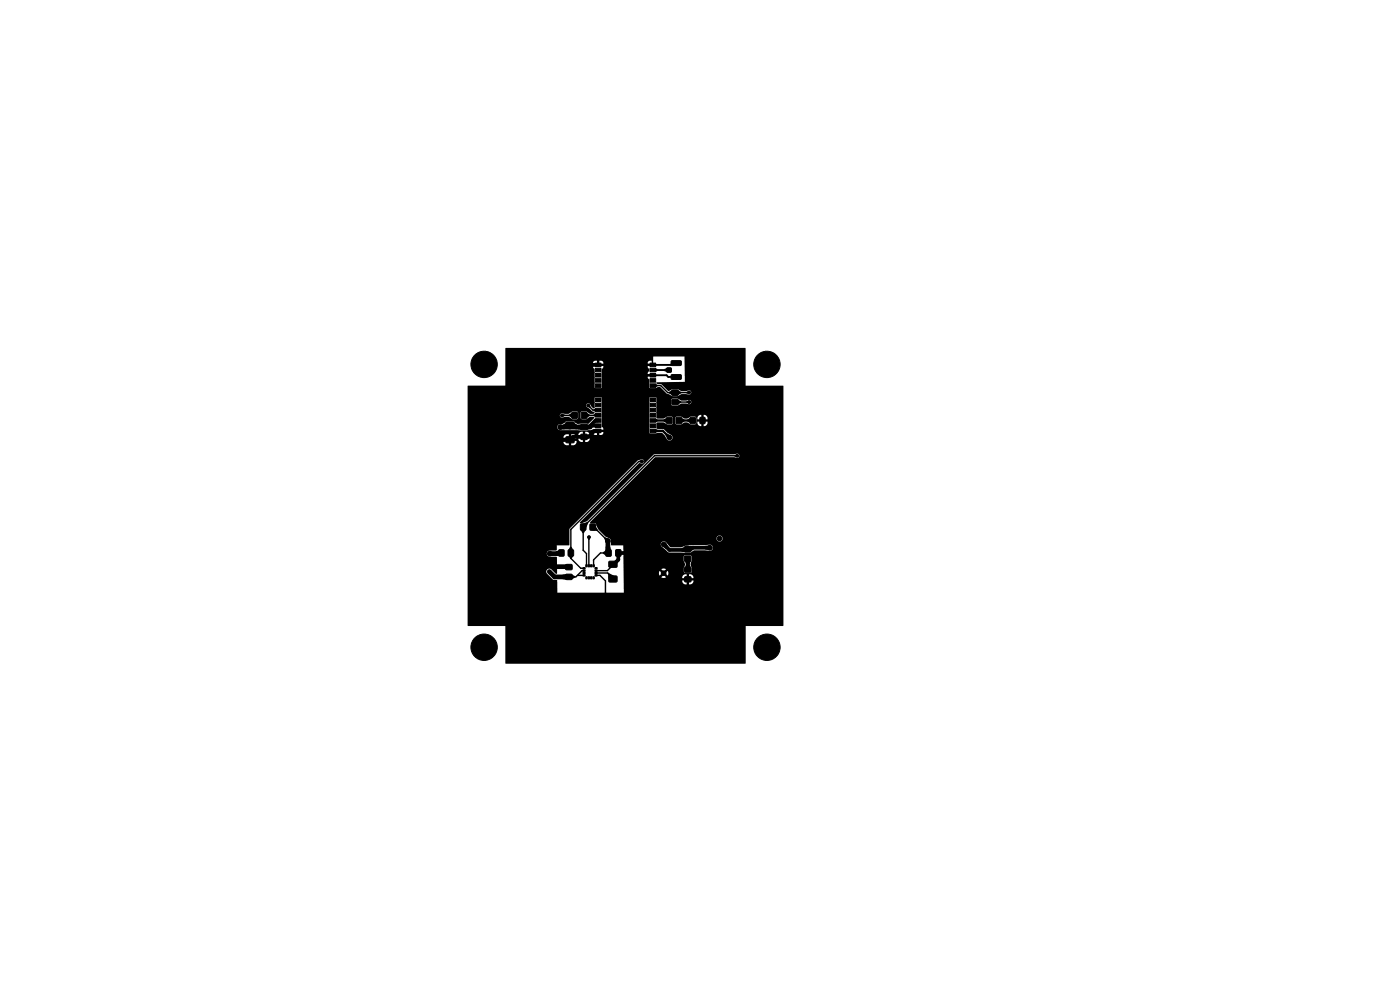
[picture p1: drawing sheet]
<svg xmlns="http://www.w3.org/2000/svg" width="297mm" height="210mm" viewBox="0 0 297 210" stroke-linecap="round" stroke-linejoin="round" font-family="sans-serif">
<g fill="#000" stroke="#000" stroke-width=".21">
<path d="M126.3 77h1.2v.8h-1.2zM126.3 78.1h1.2v.8h-1.2zM126.3 79.2h1.2v.8h-1.2zM137.9 79.2h1.2v.8h-1.2zM137.9 78.1h1.2v.8h-1.2zM137.9 77h1.2v.8h-1.2zM141.5 78.1h.9v.8h-.9zM142.4 76.6l2-.1 .2 .3-.1 .6-.2 .2-1.8-.1-.1-.2zM142.4 79.5h2l.2 .2-.1 .6-.2 .2h-1.8l-.1-.2zM121.4 87.5h1v1.2h-1zM120.1 89.6h1.6v1.1h-1.6zM120.1 92.7h1.6v1.2h-1.6z"/>
<path d="M123.4 87.5h1v1.2h-1zM123.3 90.1h1.3v1h-1.3zM123.3 92.2h1.3v1h-1.3zM126.3 80.3h1.2v.8h-1.2zM126.3 81.4h1.2v.8h-1.2zM126.3 84.4h1.2v.8h-1.2zM126.3 85.5h1.2v.8h-1.2zM126.3 86.6h1.2v.8h-1.2zM126.3 87.7h1.2v.8h-1.2zM126.3 88.8h1.2v.8h-1.2zM126.3 89.9h1.2v.8h-1.2zM126.3 91h1.2v.8h-1.2z"/>
<path d="M137.9 91h1.2v.8h-1.2zM137.9 89.9h1.2v.8h-1.2zM137.9 88.8h1.2v.8h-1.2zM137.9 87.7h1.2v.8h-1.2zM137.9 86.6h1.2v.8h-1.2zM137.9 85.5h1.2v.8h-1.2zM137.9 84.4h1.2v.8h-1.2zM137.9 81.4h1.2v.8h-1.2zM137.9 80.3h1.2v.8h-1.2zM141.5 88.6h1v1.2h-1zM142.6 84.8h1.2v1h-1.2zM142.6 82.8h1.2v1h-1.2z"/>
<path d="M143.5 88.6h1v1.2h-1zM146.5 88.6h1v1.2h-1zM148.5 88.6h1v1.2h-1zM118.6 116.7h1v1.2h-1zM120.6 116.7h1v1.2h-1zM123.2 111.2h1v1.2h-1zM125.2 111.2h1v1.2h-1zM128.6 116.6h1v1.4h-1zM130.7 116.6h1v1.4h-1zM145.3 118h1.2v1h-1.2zM145.3 116h1.2v1h-1.2zM120 121.9h1.3v1h-1.3z"/>
<path d="M120 119.8h1.3v1h-1.3zM123.7 120.4h.4v.3h-.4zM123.7 120.9h.4v.3h-.4zM123.7 121.4h.4v.3h-.4zM123.7 121.9h.4v.3h-.4zM124.3 122.3h.3v.5h-.3zM124.3 119.8h.3v.5h-.3zM124.8 122.3h.3v.5h-.3zM124.8 119.8h.3v.5h-.3zM125.3 122.3h.3v.5h-.3zM125.3 119.8h.3v.5h-.3zM125.8 122.3h.3v.5h-.3z"/>
<path d="M125.8 119.8h.3v.5h-.3zM126.2 121.9h.5v.3h-.5zM126.2 121.4h.5v.3h-.5zM126.2 120.9h.5v.3h-.5zM126.2 120.4h.5v.3h-.5zM129.2 122.2h1.7v1.2h-1.7zM129.2 119.1h1.7v1.2h-1.7zM145.3 122.4h1.2v1h-1.2zM145.3 120.3h1.2v1h-1.2z"/>
<circle cx="102.7" cy="77.3" r="2.8"/>
<circle cx="108.7" cy="75.1" r=".3"/>
<circle cx="110.6" cy="77.4" r=".3"/>
<circle cx="112.9" cy="75.1" r=".3"/>
<circle cx="115.6" cy="77.4" r=".3"/>
<circle cx="117.6" cy="75.1" r=".3"/>
<circle cx="120.6" cy="77.4" r=".3"/>
<circle cx="123.4" cy="74.8" r=".3"/>
<circle cx="124.9" cy="77.4" r=".5"/>
<circle cx="127.5" cy="74.9" r=".3"/>
<circle cx="132.3" cy="74.8" r=".3"/>
<circle cx="136.2" cy="74.8" r=".3"/>
<circle cx="137" cy="79.6" r=".3"/>
<circle cx="137" cy="77.4" r=".3"/>
<circle cx="139.7" cy="74.9" r=".3"/>
<circle cx="143" cy="74.9" r=".3"/>
<circle cx="143.5" cy="77" r=".3"/>
<circle cx="146.1" cy="75" r=".3"/>
<circle cx="146.1" cy="79.9" r=".3"/>
<circle cx="146.1" cy="77" r=".3"/>
<circle cx="150.2" cy="76.7" r=".3"/>
<circle cx="153.5" cy="76.7" r=".3"/>
<circle cx="155.9" cy="76.6" r=".3"/>
<circle cx="156.3" cy="79.9" r=".3"/>
<circle cx="162.7" cy="77.3" r="2.8"/>
<circle cx="103.3" cy="83.7" r=".3"/>
<circle cx="103.4" cy="88.9" r=".3"/>
<circle cx="103.5" cy="93.8" r=".3"/>
<circle cx="103.5" cy="98.8" r=".3"/>
<circle cx="108.3" cy="83.7" r=".3"/>
<circle cx="108.4" cy="88.9" r=".3"/>
<circle cx="108.5" cy="98.8" r=".3"/>
<circle cx="108.5" cy="93.8" r=".3"/>
<circle cx="113.3" cy="83.7" r=".3"/>
<circle cx="113.4" cy="88.9" r=".3"/>
<circle cx="113.5" cy="93.8" r=".3"/>
<circle cx="113.5" cy="98.8" r=".3"/>
<circle cx="114" cy="80.5" r=".3"/>
<circle cx="117.5" cy="86" r=".3"/>
<circle cx="118.5" cy="98.8" r=".3"/>
<circle cx="118.9" cy="93.3" r=".5"/>
<circle cx="118.9" cy="90.6" r=".5"/>
<circle cx="119.2" cy="88.1" r=".3"/>
<circle cx="119.6" cy="82.7" r=".3"/>
<circle cx="123.5" cy="98.8" r=".3"/>
<circle cx="124.2" cy="81" r=".3"/>
<circle cx="124.8" cy="86" r=".3"/>
<circle cx="128.5" cy="93.8" r=".3"/>
<circle cx="128.5" cy="98.8" r=".3"/>
<circle cx="133.5" cy="93.8" r=".3"/>
<circle cx="136.2" cy="97.9" r=".3"/>
<circle cx="138.5" cy="98.8" r=".3"/>
<circle cx="138.5" cy="93.8" r=".3"/>
<circle cx="142" cy="92.8" r=".5"/>
<circle cx="143.5" cy="81.7" r=".3"/>
<circle cx="143.5" cy="98.8" r=".3"/>
<circle cx="143.5" cy="93.8" r=".3"/>
<circle cx="143.5" cy="80" r=".3"/>
<circle cx="146.1" cy="81.7" r=".3"/>
<circle cx="146.2" cy="83.3" r=".3"/>
<circle cx="146.2" cy="85.3" r=".3"/>
<circle cx="147.9" cy="94.3" r=".3"/>
<circle cx="148.5" cy="98.8" r=".3"/>
<circle cx="150.1" cy="80.1" r=".3"/>
<circle cx="153.4" cy="80.2" r=".3"/>
<circle cx="156.4" cy="96.7" r=".3"/>
<circle cx="157.8" cy="99.2" r=".3"/>
<circle cx="157.9" cy="95.4" r=".3"/>
<circle cx="158.7" cy="83.4" r=".3"/>
<circle cx="159.5" cy="87.3" r=".3"/>
<circle cx="163.7" cy="83.4" r=".3"/>
<circle cx="164.5" cy="87.3" r=".3"/>
<circle cx="103.5" cy="118.8" r=".3"/>
<circle cx="103.5" cy="103.8" r=".3"/>
<circle cx="103.5" cy="113.8" r=".3"/>
<circle cx="103.5" cy="108.8" r=".3"/>
<circle cx="108.5" cy="118.8" r=".3"/>
<circle cx="108.5" cy="103.8" r=".3"/>
<circle cx="108.5" cy="113.8" r=".3"/>
<circle cx="108.5" cy="108.8" r=".3"/>
<circle cx="113.5" cy="103.8" r=".3"/>
<circle cx="113.5" cy="108.8" r=".3"/>
<circle cx="113.5" cy="113.8" r=".3"/>
<circle cx="113.5" cy="118.8" r=".3"/>
<circle cx="116.6" cy="117.4" r=".5"/>
<circle cx="118.5" cy="103.8" r=".3"/>
<circle cx="118.5" cy="108.8" r=".3"/>
<circle cx="118.5" cy="113.8" r=".3"/>
<circle cx="123.5" cy="103.8" r=".3"/>
<circle cx="124.9" cy="113.9" r=".3"/>
<circle cx="127.4" cy="102.4" r=".3"/>
<circle cx="129" cy="114.8" r=".5"/>
<circle cx="133.3" cy="117.3" r=".5"/>
<circle cx="133.5" cy="108.8" r=".3"/>
<circle cx="133.5" cy="103.8" r=".3"/>
<circle cx="134.2" cy="113.4" r=".3"/>
<circle cx="138.5" cy="118.8" r=".3"/>
<circle cx="138.5" cy="103.8" r=".3"/>
<circle cx="138.5" cy="108.8" r=".3"/>
<circle cx="138.5" cy="113.8" r=".3"/>
<circle cx="140.8" cy="115.5" r=".5"/>
<circle cx="143.5" cy="108.8" r=".3"/>
<circle cx="143.5" cy="103.8" r=".3"/>
<circle cx="143.5" cy="113.8" r=".3"/>
<circle cx="143.5" cy="118.8" r=".3"/>
<circle cx="148.5" cy="103.8" r=".3"/>
<circle cx="148.5" cy="108.8" r=".3"/>
<circle cx="150.2" cy="118.4" r=".5"/>
<circle cx="150.6" cy="116.2" r=".5"/>
<circle cx="152.7" cy="114.2" r=".5"/>
<circle cx="153.7" cy="108.8" r=".3"/>
<circle cx="153.8" cy="103.8" r=".3"/>
<circle cx="158.5" cy="103.7" r=".3"/>
<circle cx="158.9" cy="108.8" r=".3"/>
<circle cx="163.4" cy="107" r=".3"/>
<circle cx="163.4" cy="110.7" r=".3"/>
<circle cx="102.7" cy="137.3" r="2.8"/>
<circle cx="103.5" cy="128.8" r=".3"/>
<circle cx="103.5" cy="123.8" r=".3"/>
<circle cx="108.5" cy="128.8" r=".3"/>
<circle cx="108.5" cy="133.8" r=".3"/>
<circle cx="108.5" cy="138.8" r=".3"/>
<circle cx="108.5" cy="123.8" r=".3"/>
<circle cx="113.5" cy="128.8" r=".3"/>
<circle cx="113.5" cy="133.8" r=".3"/>
<circle cx="113.5" cy="138.8" r=".3"/>
<circle cx="113.5" cy="123.8" r=".3"/>
<circle cx="116.5" cy="121.2" r=".3"/>
<circle cx="117.5" cy="120.2" r=".5"/>
<circle cx="118.5" cy="133.8" r=".3"/>
<circle cx="118.5" cy="128.8" r=".3"/>
<circle cx="118.5" cy="138.8" r=".3"/>
<circle cx="123.5" cy="138.8" r=".3"/>
<circle cx="123.5" cy="128.8" r=".3"/>
<circle cx="123.5" cy="133.8" r=".3"/>
<circle cx="128.4" cy="126.7" r=".5"/>
<circle cx="128.5" cy="128.8" r=".3"/>
<circle cx="128.5" cy="133.8" r=".3"/>
<circle cx="128.5" cy="138.8" r=".3"/>
<circle cx="133.5" cy="138.8" r=".3"/>
<circle cx="133.5" cy="128.8" r=".3"/>
<circle cx="133.5" cy="133.8" r=".3"/>
<circle cx="133.5" cy="123.8" r=".3"/>
<circle cx="138.5" cy="138.8" r=".3"/>
<circle cx="138.5" cy="128.8" r=".3"/>
<circle cx="138.5" cy="133.8" r=".3"/>
<circle cx="138.5" cy="123.8" r=".3"/>
<circle cx="140.8" cy="121.6" r=".5"/>
<circle cx="143.5" cy="138.8" r=".3"/>
<circle cx="143.5" cy="133.8" r=".3"/>
<circle cx="143.5" cy="128.8" r=".3"/>
<circle cx="143.5" cy="123.8" r=".3"/>
<circle cx="148.5" cy="128.8" r=".3"/>
<circle cx="148.5" cy="133.8" r=".3"/>
<circle cx="148.5" cy="138.8" r=".3"/>
<circle cx="148.5" cy="123.8" r=".3"/>
<circle cx="152.7" cy="120.4" r=".5"/>
<circle cx="154.6" cy="134.5" r=".3"/>
<circle cx="155" cy="128.5" r=".3"/>
<circle cx="155.1" cy="123.4" r=".3"/>
<circle cx="155.6" cy="138.4" r=".3"/>
<circle cx="158.2" cy="121.8" r=".3"/>
<circle cx="159.1" cy="125.2" r=".3"/>
<circle cx="162.4" cy="129.7" r=".3"/>
<circle cx="162.7" cy="137.3" r="2.8"/>
<circle cx="163.3" cy="125.3" r=".3"/>
</g>
<path d="M124.9 77.4h2M126.9 91.4h-.8l-1.3 1.3h-3.3l-.6 .6h-2M126.9 90.3h-1.4l-.3 .3M126.9 89.2h-.6l-1.4 1.4M133.3 117.3h-2.1v1.4l-1 1h-.2M140.8 115.5l1.2 1.2h3.9l.5-.5h4.2M145.9 118.5v.1M145.9 118.6v2.2M145.9 122.9h.1" fill="none" stroke="#000" stroke-width=".8"/>
<g fill="none" stroke="#000" stroke-width=".3">
<path d="M143.8 77.2l-.2 .2M121.9 88.1l-2.7 .1M123.9 90.6h1M123.9 88.1h3M124.8 86l1 1h1.1M136.2 97.9h-.7l-14.4 14.4v6.1l2.1 2.2h.7M138.5 81.8h1.7l1.5 1.5h4.5M143.2 85.3h3M156.4 96.7h-17.6l-15.1 15.1v4.9l.7 .7v2.6M124.9 114v6M125.7 111.8h.3l3 3M129.1 117.3h-1.7l-1.5 1.5v1.2"/>
<path d="M130 119.7v.2l-1.1 1.2h-2.5M122.5 122.1h1.4M123.9 121.1h-.4l-1.3 1.3h-1.5M126.4 121.6h2.5l1.1 1.1v.1M126.4 122.1h.9l1.2 1.1-.1 3.5"/>
</g>
<path d="M137 79.6h4.4l.4 .4h1.7M138.5 77.4h.1M138.5 78.5h3.4M142.7 80h.1M143.5 77h-.8l-.4 .4h-5.3" fill="none" stroke="#000" stroke-width=".4"/>
<path d="M138.5 77.4h.1M143.8 77.2l-.2 .2M146.2 83.3h.1M124.9 113.9v.1M124.9 120h.1" fill="none" stroke="#000" stroke-width=".21"/>
<path d="M118.9 90.6h6.3M119.1 117.3l-.1 .1h-2.4M129 114.8v2.4l.1 .1M116.5 121.3l1.2 1.1h3M117.5 120.2h3.1" fill="none" stroke="#000" stroke-width="1"/>
<path d="M138.5 89.2h3.5M138.5 91.4h2.1l1.4 1.4M144 89.2h3M116.5 121.2v.1" fill="none" stroke="#000" stroke-width=".5"/>
<g fill="#000">
<path d="M125 76.9l.9 .1v.8l-.9 .1zM137.1 79.3l.5 .1v.4l-.5 .1zM137.1 77.1l.5 .1v.4l-.5 .1zM138.5 78.5l.6-.4 .4 .2v.4l-.4 .2zM140.9 78.3l.7-.3 .3 .5-.3 .5-.7-.3zM142.9 76.8l.5-.1v.6l-.5-.1zM99.2 81.9l8-.1v-4h18.6l.3 .5 .1 .7v3.2l1.3 .1 .2-.1v-3.9l.2-.3 .1-.3h9.4l.1 .3 .2 .3v.4l-.2 .3-.1 .4h1l.1 .1-.1 .3-1 .1 .1 .3 .2 .3 .1 1.8h1.3l.5-.2h.4l1.5 1.5 1.1 .4h1.2a1.85 1.85 0 0 1 1.8-.4l.5 .1a.45 .45 0 0 0 .5-.5 .45 .45 0 0 0-.6-.4l-.5 .2a1.82 1.82 0 0 1-1.7-.4h-1.2l-.8 .4-1.4-1.4-.9-.1-.3-.3 .1-.1 6-.1-.1-5.4h-6.6v1.7l-.2 .4-31.2 .1v-.8h18.6v.2h2.2v-.2h9.4v.2h.9v-.7l-.6 .1-.3 .4h-9.4l-.3-.4-.6-.1v.7h-.5v-.7l-.5 .1-.3 .4h-18.6v-3.1l.1-.1h50.8l.1 8h7.9l.1 .1v50.8l-8 .1v7.9l-.1 .1h-50.8l-.1-.1v-7.9h-7.9l-.1-.1v-11.5h16.7l.1 .5 1.2 1.2 1 .2v2.6h14.1v-2.4l12.4 .1a1.05 1.05 0 0 0 1.5 .6 .78 .78 0 0 0 .9-.9h-.9v.9h-.5v-.9h-1v.2h-12.4v-.8l14.8 .1a.78 .78 0 0 0-.9-.8v.8h-.5v-.8l-.7 .2-.3 .5h-3.5h.1l-.5-.5-.5 .5h-8v-1h7.5l.1 .6 .5-.5h.7l.6 .5 .1-.6-.1-.4-.6 .5h-.7l-.5-.5-.1 .4h-7.5v-.8h8l.5 .5 .5-.5-.4-.1-.6 .1h-8l-.1-2.6h12.8v.9l.3 .7-.2 .7v.9l.2 .3h1.1l.4-.4v-.8l-.3-.7 .2-.8v-.9l-.2-.2h-1.1l-.4 .3h-12.8v-2.4h-2.5l-.1-.2h10.6l.2 .5 1.5 1.2 4.5 .1 .9-.6 3.2 .1a.66 .66 0 0 0 .8-.6 .66 .66 0 0 0-.8-.7l-4.2 .1-1 .2-.8 .3h-2.2l-.9-1a.66 .66 0 0 0-.8-.2 .66 .66 0 0 0-.4 .6h-10.6v-.8l-.2-.4h22.6v.1a.65 .65 0 0 0 1.1 .3 .65 .65 0 0 0-.2-1.1 .65 .65 0 0 0-.9 .7h-22.6l-1-.5-1.4-1.4-.7-1.4-1.1-.2 13.8-13.8h16.8l.5 .1a.45 .45 0 0 0 .6-.4 .45 .45 0 0 0-.6-.5l-.5 .2h-17.1l-14.2 14.1-1.5 .5v-.2l12.6-12.5h.5a.45 .45 0 0 0 .6-.4 .45 .45 0 0 0-.6-.5l-.8 .2-14.4 14.5-.1 3.5-2.7 .1v1l-1.6 .1a.65 .65 0 0 0-.5 .8 .65 .65 0 0 0 .7 .5l1.4 .1 .1 3.5h-.3l-1.1-1a.65 .65 0 0 0-.9 .5h-16.7v-27.5h20.3l.5 .7h1.2a.85 .85 0 0 0 1.1-.9h-1.1v.9h-.5v-.9h-1.2v.2h-20.3v-.6l23.5 .1a1.06 1.06 0 0 0 1.5 .6 .79 .79 0 0 0 .9-.9h-.9v.9h-.5v-.9h-1v.2h-23.5v-.3h20.3v.2h2.8l-.3-.7h.7v.1h2.4l-.2-.6h.9l.4 .5h1.3l.4-.3 .1-.3h-.9v.6h-.5v-.6l-1.7 .1-.7-.2v.8h-.5v-.8h-.4l-.5 .3-.1 .4-1.5-.2v.9h-.5v-.9a.85 .85 0 0 0-1.2 .7h-20.3v-2.1h19l.3 .4 .3 .2h5.6l1.3-.2 2.3 .1-.1-.4-.2-.3-.1-.7 .1-4.6h10l.1 6.6h2.7l.5 .6 .5 .8a.65 .65 0 0 0 1 .1 .65 .65 0 0 0-.1-1l-.8-.5-.8-.8-1.6-.1v-1.2l1.5-.1 .8 .4h1l.2-.2 .1-1.1h.5v1l.1 .3 1.2-.1a1.24 1.24 0 0 1 1.7 0l1 .2 .4-.4h.3l.4 .6 .9 .1a.78 .78 0 0 0 .8-.9h-.8v.9h-.5v-.9h-.8v.2h-.3v-1h.3v.3h2.1v-.3a.75 .75 0 0 0-.8-.7v1h-.5v-1l-.6 .2-.2 .5h-.3l-.4-.4-.8 .1-.8 .4h-.5l-.8-.5-.9 .1-.2 .3h-.5l-.4-.4-.9 .1-.8 .4-1.5-.1 .1-3.8h3v.8l.2 .3h1.3a2.06 2.06 0 0 1 2.3-.3 .45 .45 0 0 0 .6-.4 .45 .45 0 0 0-.6-.5l-1.5 .2-.8-.4-1.1-.1-.4 .4h-3l-.1-.6h-1.3l-.2 .1v.8h-10l-.1-.9h-1.3l-.2 .1 .1 2.1-.4 .1-.6-.8a.45 .45 0 0 0-.7-.1 .45 .45 0 0 0 .1 .7l1 .8 .5 .2v.2l-.3 .2h-.6l-.8-.5h-1l-.2 .2v1.1l.2 .3 .9 .1 .9-.6 .8 .1 .1 .2-1.3 1.2h-2.3l-.8-.5-1.5-.1-.9 .6-.7 .1-.3 .3-.1 .4h-19v-2.6h19.6a.45 .45 0 0 0 .6 .5l.5-.2a1.32 1.32 0 0 1 1.4 .4l1 .2 .3-.2 .1-1.2-.2-.3h-1.1l-.8 .5-1.4-.1-.4 .4h-19.6zM119.3 87.9l.5 .1v.3l-.5 .1zM119 92.8l.9 .1v.8l-.9 .1zM119.4 90.1l.6-.4 .9 .5 .1 .6-1.6 .3zM120.7 87.9l.7-.4 .5 .6-.5 .6-.7-.4zM120.9 90.2l.9-.5 .7 .4v1l-1.7-.3z"/>
<path d="M122.6 90.1l.8-.1 .5 .6-.5 .6-.8-.1zM124.4 87.5l.7 .5v.3l-.7 .4-.5-.6zM123.9 90.6l.6-.6 .3 .1 .6 .6-.8 .4zM123.9 90.6l.6-.6 1 .9-1 .3zM124.8 86l.2-.2 .3 .5-.2 .2-.5-.3zM125.9 86.8l.4-.2 .6 .4-.6 .4-.4-.3zM125.9 87.9l.4-.2 .6 .4-.6 .4-.4-.3zM135.6 97.7l.5-.1v.6l-.5-.2zM138.5 89.2l.6-.4 .4 .2v.4l-.4 .2zM138.5 91.4l.6-.4 .4 .2v.4l-.4 .2zM138.5 81.8l.6-.4 .4 .3v.2l-.4 .3zM140.8 88.9l.7-.3 .5 .6-.5 .6-.7-.4z"/>
<path d="M141.5 91.9l.8 .5-.7 .7-.4-.8zM141.9 83.1l.8-.4 .5 .6-.5 .6-.8-.5zM142.9 79.8l.6-.1v.6l-.6-.1zM143.7 84.7l.8 .4v.3l-.8 .5-.5-.6zM143.7 82.7l.8 .4v.3l-.8 .5-.5-.6zM144.5 88.6l.7 .4v.5l-.7 .3-.5-.6zM145.6 83.1l.5-.1v.5l-.5-.1zM145.6 85.1l.5-.1v.6l-.5-.2zM145.8 88.9l.6-.3 .6 .6-.6 .6-.6-.4zM155.8 96.5l.5-.1v.6l-.5-.2zM117.9 116.9l.6-.1 .6 .5-.5 .7-.7-.1zM121.1 117.3l.6 .5-.6 .9-.5-.8z"/>
<path d="M120.9 116h.4l.4 .8-.6 .5-.6-.5zM123.1 112.3l.6-.5 .6 .5-.4 .8h-.3zM123.6 111.1l1-.4 .2 .2-.5 1.1-.6-.2zM124.7 114h.5l-.1 .5h-.3zM125.7 111.8l.6-.3 .5 .9-.2 .3-.9-.2zM128.2 114.2l.2-.2 .8 .4-.7 .6zM127.9 117.1l.6-.4 .6 .6-.6 .6-.6-.4zM128.5 116h1l.1 .7-.5 .6h-.6zM132.3 116.9l.9-.1v1l-.9-.1zM140.8 115.5l.4-.3 .6 .7-.6 .6-.6-.6zM144.6 116.3l.7-.3 .6 .5-.5 .6h-.8zM145.3 119.1l.6-.6 .6 .6-.2 .6h-.8z"/>
<path d="M145.5 119.7h.8l.2 .6-.6 .5-.6-.5zM145.8 115.9l1.4-.1v.8l-.6 .4-.7-.5zM149.6 115.8l.9-.1v1l-.9-.1zM119.4 121.9l.8-.1 .5 .6-.5 .6-.8-.1zM120.7 122.4l.5-.6 .8 .4v.3l-.8 .4zM128.3 125.7h.3l.3 .9h-1zM129 121.8l.2-.2 1.1 .6-.3 .6h-.9z"/>
</g>
</svg>
